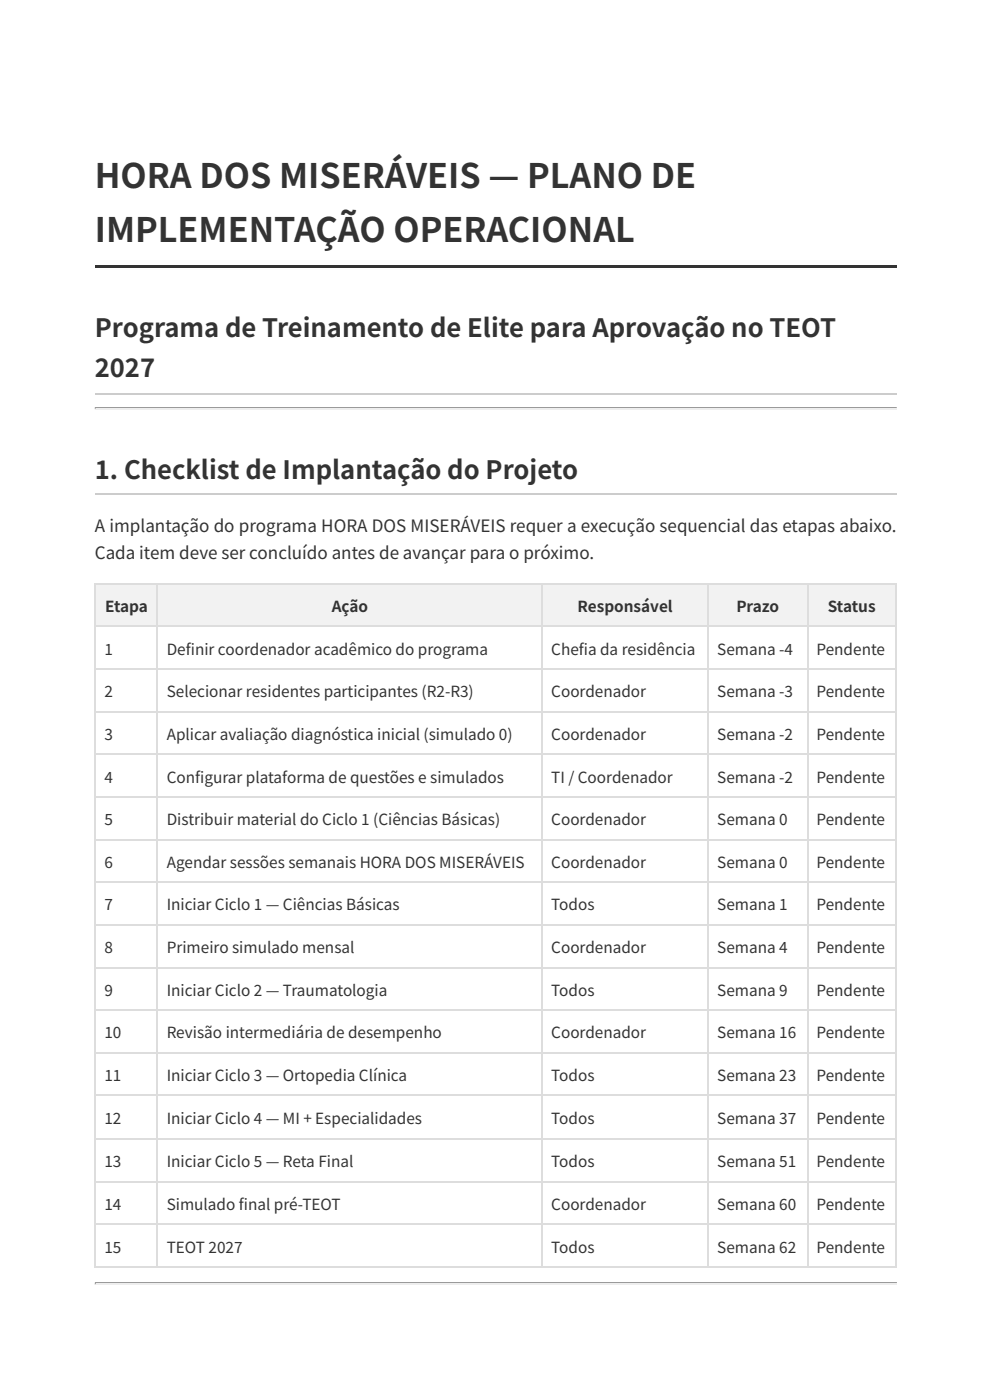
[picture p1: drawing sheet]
<svg xmlns="http://www.w3.org/2000/svg" width="210mm" height="297mm" viewBox="0 0 210 297" stroke-linecap="round" stroke-linejoin="round" font-family="sans-serif">
<defs><g id="words">
<g font-size="7.2" fill="#333">
<text x="20.1" y="39.8">HORA DOS MISERÁVEIS — PLANO DE</text>
<text x="20.1" y="51.3">IMPLEMENTAÇÃO OPERACIONAL</text>
</g>
<g font-size="5.4" fill="#333">
<text x="20.1" y="71.5">Programa de Treinamento de Elite para Aprovação no TEOT</text>
<text x="20.1" y="80.1">2027</text>
<text x="20.1" y="101.5">1. Checklist de Implantação do Projeto</text>
</g>
<g font-size="3.6" fill="#333">
<text x="20.1" y="112.9">A implantação do programa HORA DOS MISERÁVEIS requer a execução sequencial das etapas abaixo.</text>
<text x="20.1" y="118.5">Cada item deve ser concluído antes de avançar para o próximo.</text>
</g>
<g font-size="3.3" fill="#333">
<text x="22.3" y="129.8">Etapa</text>
<text x="70.4" y="129.8">Ação</text>
<text x="122.5" y="129.8">Responsável</text>
<text x="156.2" y="129.8">Prazo</text>
<text x="175.6" y="129.8">Status</text>
<text x="22.1" y="138.9">1</text>
<text x="35.4" y="138.9">Defi nir coordenador acadêmico do programa</text>
<text x="116.9" y="138.9">Chefi a da residência</text>
<text x="152.2" y="138.9">Semana -4</text>
<text x="173.2" y="138.9">Pendente</text>
<text x="22.1" y="147.9">2</text>
<text x="35.4" y="147.9">Selecionar residentes participantes (R2-R3)</text>
<text x="116.9" y="147.9">Coordenador</text>
<text x="152.2" y="147.9">Semana -3</text>
<text x="173.2" y="147.9">Pendente</text>
<text x="22.1" y="157">3</text>
<text x="35.4" y="157">Aplicar avaliação diagnóstica inicial (simulado 0)</text>
<text x="116.9" y="157">Coordenador</text>
<text x="152.2" y="157">Semana -2</text>
<text x="173.2" y="157">Pendente</text>
<text x="22.1" y="166">4</text>
<text x="35.4" y="166">Confi gurar plataforma de questões e simulados</text>
<text x="116.9" y="166">TI / Coordenador</text>
<text x="152.2" y="166">Semana -2</text>
<text x="173.2" y="166">Pendente</text>
<text x="22.1" y="175.1">5</text>
<text x="35.4" y="175.1">Distribuir material do Ciclo 1 (Ciências Básicas)</text>
<text x="116.9" y="175.1">Coordenador</text>
<text x="152.2" y="175.1">Semana 0</text>
<text x="173.2" y="175.1">Pendente</text>
<text x="22.1" y="184.1">6</text>
<text x="35.4" y="184.1">Agendar sessões semanais HORA DOS MISERÁVEIS</text>
<text x="116.9" y="184.1">Coordenador</text>
<text x="152.2" y="184.1">Semana 0</text>
<text x="173.2" y="184.1">Pendente</text>
<text x="22.1" y="193.2">7</text>
<text x="35.4" y="193.2">Iniciar Ciclo 1 — Ciências Básicas</text>
<text x="116.9" y="193.2">Todos</text>
<text x="152.2" y="193.2">Semana 1</text>
<text x="173.2" y="193.2">Pendente</text>
<text x="22.1" y="202.2">8</text>
<text x="35.4" y="202.2">Primeiro simulado mensal</text>
<text x="116.9" y="202.2">Coordenador</text>
<text x="152.2" y="202.2">Semana 4</text>
<text x="173.2" y="202.2">Pendente</text>
<text x="22.1" y="211.3">9</text>
<text x="35.4" y="211.3">Iniciar Ciclo 2 — Traumatologia</text>
<text x="116.9" y="211.3">Todos</text>
<text x="152.2" y="211.3">Semana 9</text>
<text x="173.2" y="211.3">Pendente</text>
<text x="22.1" y="220.3">10</text>
<text x="35.4" y="220.3">Revisão intermediária de desempenho</text>
<text x="116.9" y="220.3">Coordenador</text>
<text x="152.2" y="220.3">Semana 16</text>
<text x="173.2" y="220.3">Pendente</text>
<text x="22.1" y="229.4">11</text>
<text x="35.4" y="229.4">Iniciar Ciclo 3 — Ortopedia Clínica</text>
<text x="116.9" y="229.4">Todos</text>
<text x="152.2" y="229.4">Semana 23</text>
<text x="173.2" y="229.4">Pendente</text>
<text x="22.1" y="238.4">12</text>
<text x="35.4" y="238.4">Iniciar Ciclo 4 — MI + Especialidades</text>
<text x="116.9" y="238.4">Todos</text>
<text x="152.2" y="238.4">Semana 37</text>
<text x="173.2" y="238.4">Pendente</text>
<text x="22.1" y="247.7">13</text>
<text x="35.4" y="247.7">Iniciar Ciclo 5 — Reta Final</text>
<text x="116.9" y="247.7">Todos</text>
<text x="152.2" y="247.7">Semana 51</text>
<text x="173.2" y="247.7">Pendente</text>
<text x="22.1" y="256.7">14</text>
<text x="35.4" y="256.7">Simulado fi nal pré-TEOT</text>
<text x="116.9" y="256.7">Coordenador</text>
<text x="152.2" y="256.7">Semana 60</text>
<text x="173.2" y="256.7">Pendente</text>
<text x="22.1" y="265.8">15</text>
<text x="35.4" y="265.8">TEOT 2027</text>
<text x="116.9" y="265.8">Todos</text>
<text x="152.2" y="265.8">Semana 62</text>
<text x="173.2" y="265.8">Pendente</text>
</g>
</g></defs>
<path d="M20.1 56.3h170.1v.5h-170.1z" fill="#333"/>
<path d="M20.1 83.6h170.1" fill="none" stroke="#ccc" stroke-width=".23"/>
<path d="M20.1 86.5h170.1" fill="none" stroke="#9a9a9a" stroke-width=".23"/>
<path d="M20.1 86.7h170.1" fill="none" stroke="#eee" stroke-width=".23"/>
<path d="M190.2 86.4v.4h-.2z" fill="#eee"/>
<path d="M20.1 86.4h.2l-.2 .4z" fill="#9a9a9a"/>
<path d="M20.1 104.8h170.1" fill="none" stroke="#ccc" stroke-width=".23"/>
<g fill="#f2f2f2">
<path d="M20.3 123.7h13.2v9.1h-13.2z"/>
<path d="M33.5 123.7h81.6v9.1h-81.6z"/>
<path d="M115.1 123.7h35.1v9.1h-35.1z"/>
<path d="M150.2 123.7h21v9.1h-21z"/>
<path d="M171.2 123.7h19v9.1h-19z"/>
</g>
<g fill="none" stroke="#ddd" stroke-width=".23">
<path d="M20.1 123.8h170.1M20.1 132.9h170.1M20.2 123.7v145.2M33.3 123.7v145.2M115 123.7v145.2M150.3 123.7v145.2M171.3 123.7v145.2M20.1 141.9h170.1M20.1 151h170.1M20.1 160h170.1M20.1 169.1h170.1M20.1 178.1h170.1"/>
<path d="M20.1 187.2h170.1M20.1 196.2h170.1M20.1 205.3h170.1M20.1 214.3h170.1M20.1 223.4h170.1M20.1 232.4h170.1M20.1 241.7h170.1M20.1 250.7h170.1M20.1 259.8h170.1M20.1 268.8h170.1"/>
</g>
<path d="M190.1 123.7v145.2" fill="none" stroke="#ddd" stroke-width=".21"/>
<path d="M20.1 272.2h170.1" fill="none" stroke="#9a9a9a" stroke-width=".23"/>
<path d="M20.1 272.4h170.1" fill="none" stroke="#eee" stroke-width=".23"/>
<path d="M190.2 272.1v.5h-.2z" fill="#eee"/>
<path d="M20.1 272.1h.2l-.2 .5z" fill="#9a9a9a"/>
<use href="#words"/>
</svg>
